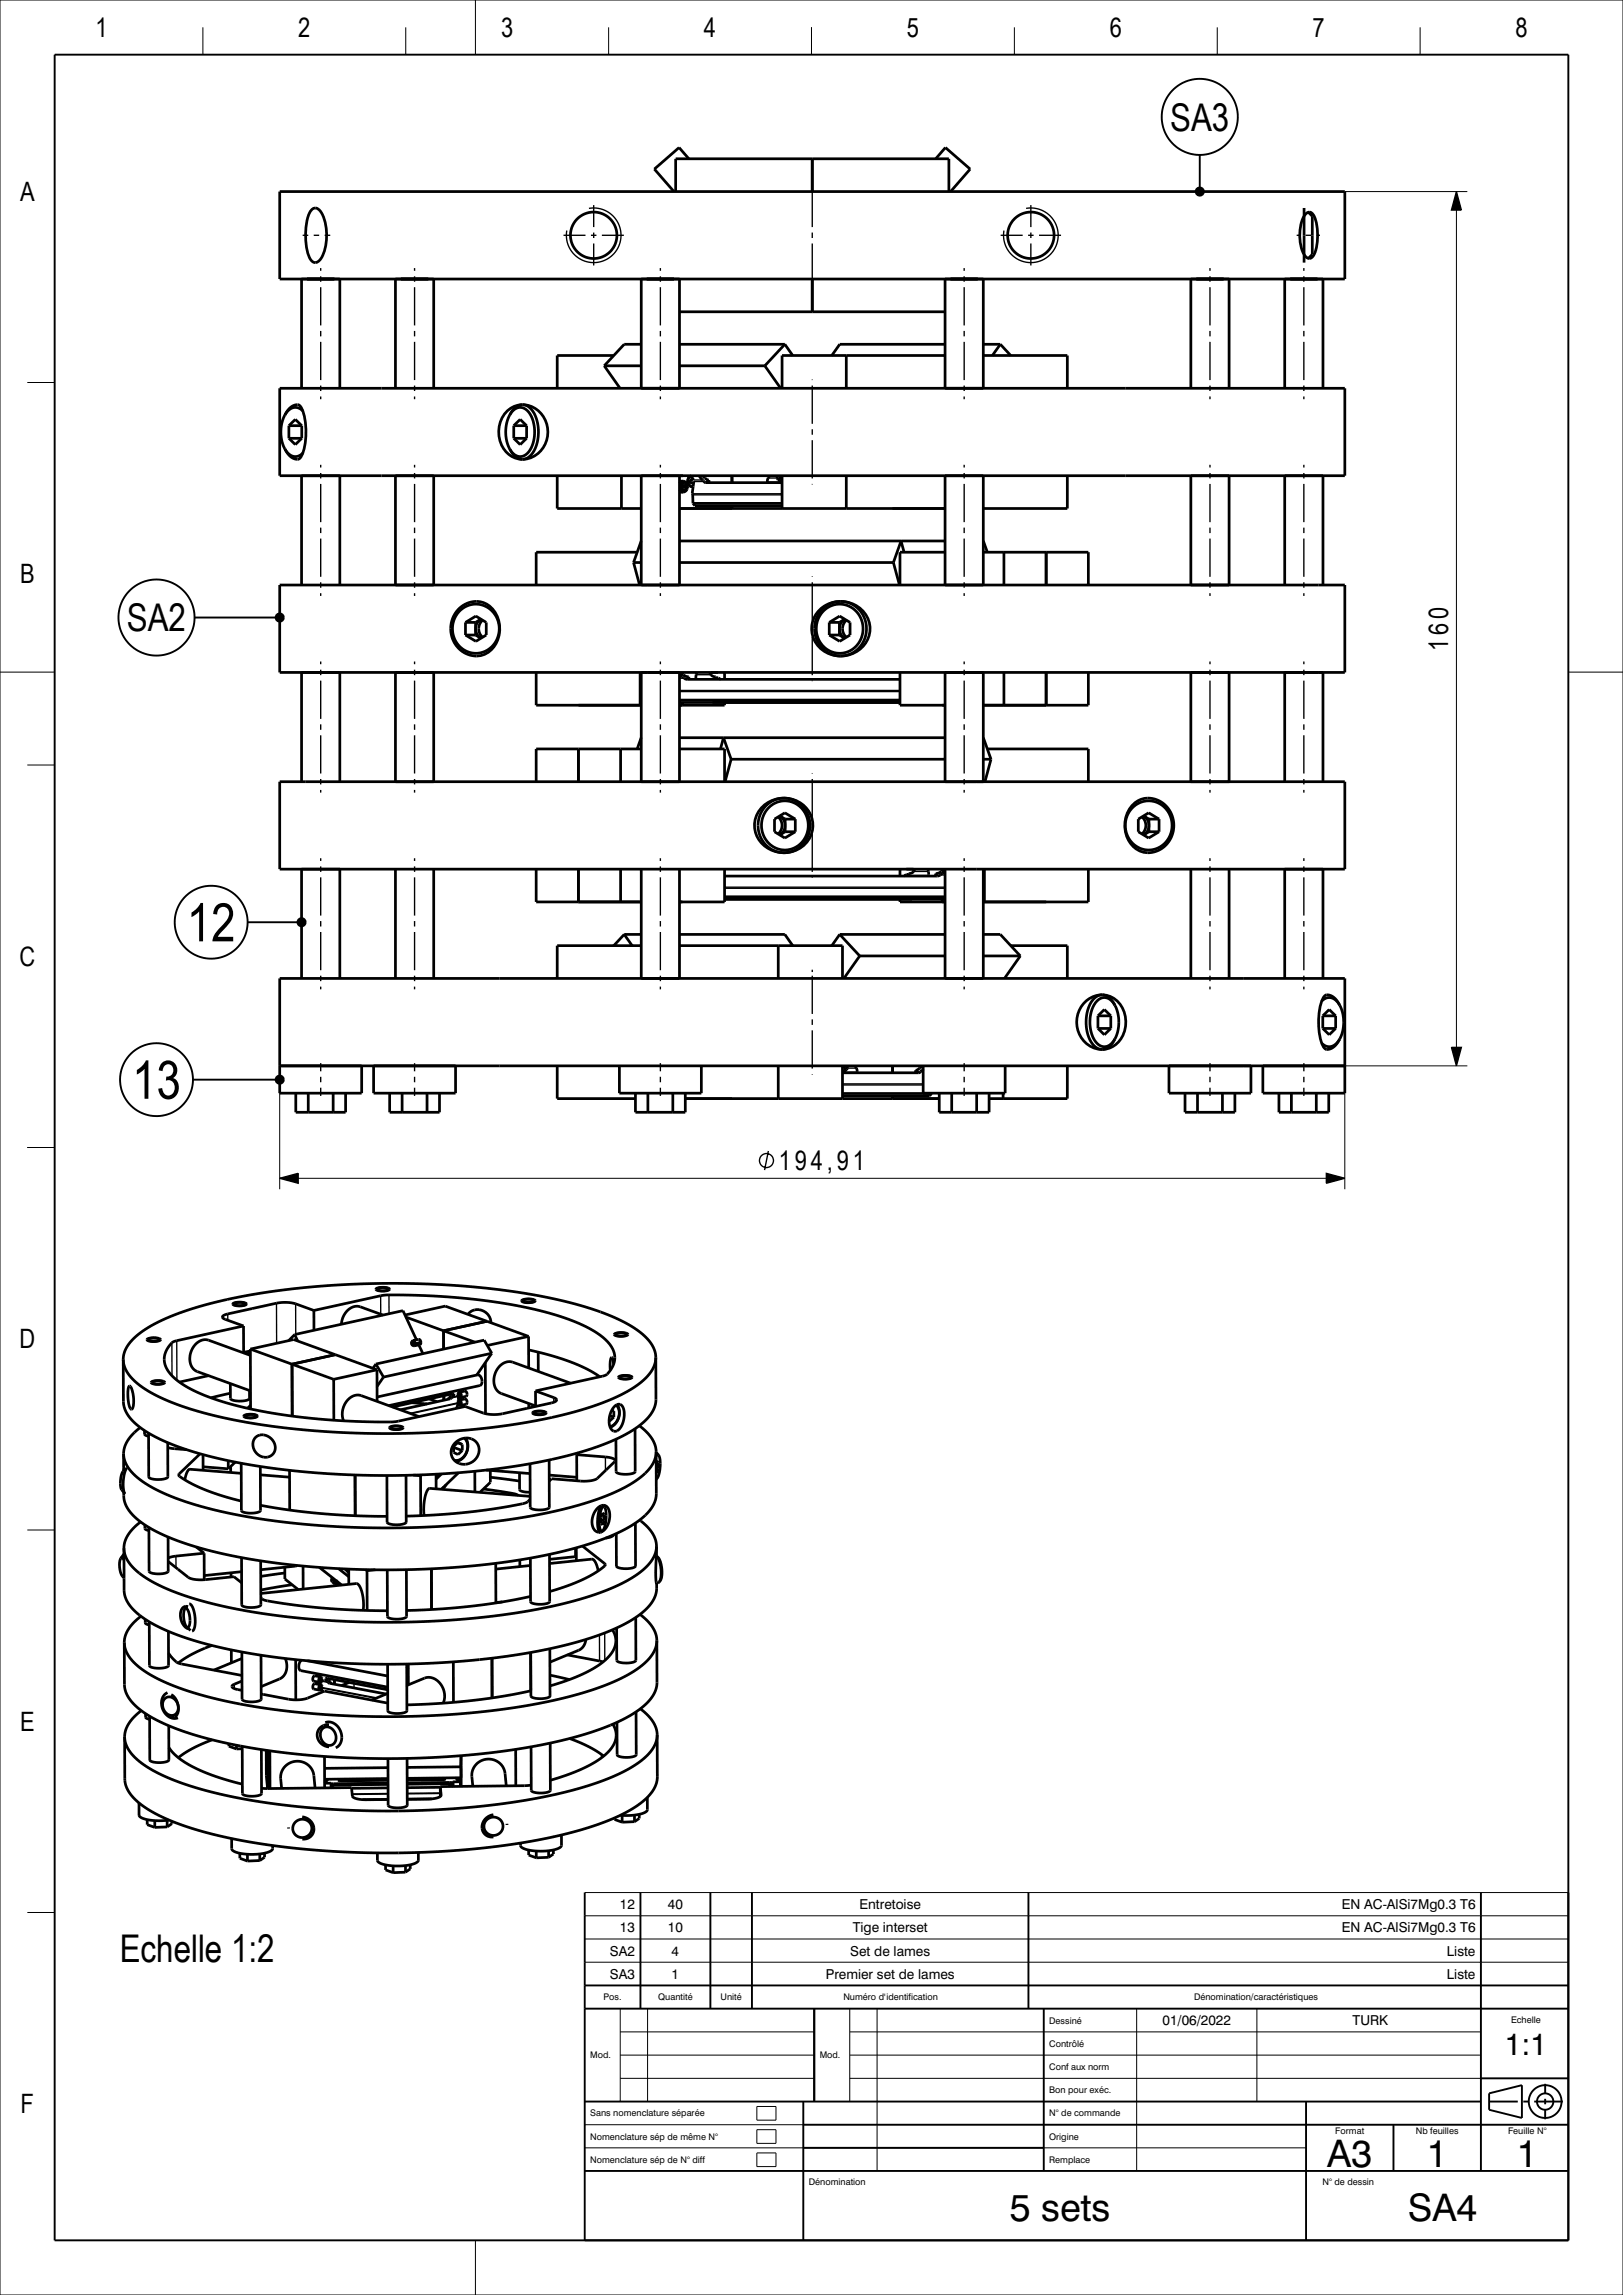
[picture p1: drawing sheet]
<svg xmlns="http://www.w3.org/2000/svg" width="297mm" height="420mm" viewBox="0 0 297 420" stroke-linecap="round" stroke-linejoin="round" font-family="sans-serif">
<defs><g id="words">
<g font-size="9.8">
<text x="34.2" y="172.3">12</text>
<text x="24.2" y="201.1">13</text>
</g>
<g font-size="7">
<text x="214.1" y="23.9">SA3</text>
<text x="23.2" y="115.5">SA2</text>
<text x="21.9" y="359">Echelle 1:2</text>
<text x="242.9" y="396.5">A3</text>
<text x="261.1" y="396.5">1</text>
<text x="277.6" y="396.5">1</text>
<text x="184.8" y="406.5">5 sets</text>
<text x="257.6" y="406.5">SA4</text>
</g>
<text font-size="5.6" x="275.4" y="376">1:1</text>
<g font-size="4.9">
<text x="17.4" y="6.7">1</text>
<text x="54.6" y="6.7">2</text>
<text x="91.7" y="6.7">3</text>
<text x="128.8" y="6.7">4</text>
<text x="165.9" y="6.7">5</text>
<text x="203.1" y="6.7">6</text>
<text x="240.2" y="6.7">7</text>
<text x="277.3" y="6.7">8</text>
<text x="3.7" y="36.7">A</text>
<text x="3.7" y="106.7">B</text>
<text x="265" y="119.1" transform="rotate(-90 265 119.1)">160</text>
<text x="3.6" y="176.7">C</text>
<text x="142.5" y="214.1">194,91</text>
<text x="3.6" y="246.7">D</text>
<text x="3.7" y="316.7">E</text>
<text x="3.8" y="386.7">F</text>
</g>
<g font-size="2.5">
<text x="113.4" y="353.6">13</text>
<text x="113.4" y="349.4">12</text>
<text x="122.2" y="353.6">10</text>
<text x="122.2" y="349.4">40</text>
<text x="156" y="353.6">Tige interset</text>
<text x="157.3" y="349.4">Entretoise</text>
<text x="245.5" y="353.6">EN AC-AlSi7Mg0.3 T6</text>
<text x="245.5" y="349.4">EN AC-AlSi7Mg0.3 T6</text>
<text x="111.6" y="357.9">SA2</text>
<text x="122.9" y="357.9">4</text>
<text x="155.6" y="357.9">Set de lames</text>
<text x="264.8" y="357.9">Liste</text>
<text x="111.6" y="362.1">SA3</text>
<text x="122.9" y="362.1">1</text>
<text x="151.1" y="362.1">Premier set de lames</text>
<text x="264.8" y="362.1">Liste</text>
<text x="212.7" y="370.6">01/06/2022</text>
<text x="247.5" y="370.6">TURK</text>
</g>
<g font-size="1.7">
<text x="110.4" y="366.1">Pos.</text>
<text x="120.4" y="366.1">Quantité</text>
<text x="131.9" y="366.1">Unité</text>
<text x="154.3" y="366.1">Numéro d'identification</text>
<text x="192" y="370.3">Dessiné</text>
<text x="218.5" y="366.1">Dénomination/caractéristiques</text>
<text x="276.5" y="370.2">Echelle</text>
<text x="108" y="376.7">Mod.</text>
<text x="150" y="376.7">Mod.</text>
<text x="192" y="374.6">Contrôlé</text>
<text x="192" y="383.1">Bon pour exéc.</text>
<text x="192" y="378.8">Conf aux norm</text>
<text x="108" y="387.3">Sans nomenclature séparée</text>
<text x="192" y="387.3">N° de commande</text>
<text x="108" y="391.6">Nomenclature sép de même N°</text>
<text x="108" y="395.8">Nomenclature sép de N° diff</text>
<text x="192" y="395.8">Remplace</text>
<text x="192" y="391.6">Origine</text>
<text x="244.3" y="390.6">Format</text>
<text x="259.1" y="390.6">Nb feuilles</text>
<text x="276" y="390.6">Feuille N°</text>
<text x="148" y="399.9">Dénomination</text>
<text x="242" y="399.9">N° de dessin</text>
</g>
</g></defs>
<g fill="none" stroke="#000" stroke-width=".18">
<path d="M0 0h297v420h-297zM37.1 5v5M74.2 5v5M87 0v10M111.4 5v5M148.5 5v5M185.6 5v5M222.8 5v5M259.9 5v5M246.1 35.1h22.4M266.5 38.4v153.3M5 70h5"/>
<path d="M0 123h10M287 123h10M5 140h5M51.2 195.1v22.5M268.5 195.1h-22.4v22.5M5 210h5M54.6 215.6h188.1M5 280h5M5 350h5M107 359.1h180M107 354.9h180M107 350.6h180"/>
<path d="M107 346.4h180M113.5 367.6v17M113.5 376.1h35.5M113.5 371.9h35.5M118.5 367.6v17M155.5 367.6v17M155.5 376.1h115.5M155.5 371.9h115.5M160.5 367.6v29.7M208 367.6v29.7M230 367.6v17M107 393.1h132"/>
<path d="M107 388.8h40M113.5 380.4h35.5M138.5 385.5h3.5v2.5h-3.5zM138.5 389.8h3.5v2.5h-3.5zM138.5 394h3.5v2.5h-3.5zM155.5 380.4h115.5M87 410v10"/>
</g>
<g fill="none" stroke="#000" stroke-width=".5">
<path d="M51.2 35.1h194.9v16h-194.9zM57.1 38.3a1.07 1.07 0 0 1 1.7 .6 9.3 9.3 0 0 1-.2 8.6 1.08 1.08 0 0 1-1.1 .5 1.08 1.08 0 0 1-.9-.9 11.3 11.3 0 0 1 .2-8.4zM123.6 35.1v-6h50v6M126.1 29.1l-1.8-2.1-4.6 3.9 3.6 4.2M148.6 29.1v6M171.2 29.1l1.8-2.1 4.5 3.9-3.5 4.2M238.6 38.1v10M239 39.1a.89 .89 0 0 1 .9-.2 .89 .89 0 0 1 .6 .7 9.4 9.4 0 0 1-.1 7.2 .85 .85 0 0 1-.8 .5 .85 .85 0 0 1-.8-.5 7.5 7.5 0 0 1 .2-7.7zM239.4 38.8l.7 .8v7l-.7 .7M55.2 51.1v20M62.2 51.1v20M72.4 51.1v20"/>
<path d="M79.4 51.1v20M117.3 51.1v20M124.3 57.1h48.6M124.3 51.1v20M148.6 51.1v6M172.9 51.1v20M179.9 51.1v20M217.9 51.1v20M224.9 51.1v20M235.1 51.1v20M242.1 51.1v20M51.2 71.1h194.9v16h-194.9z"/>
<path d="M52.1 76a2.61 2.61 0 0 1 2.5-1.9l.2 .1a3.2 3.2 0 0 1 .9 2 11 11 0 0 1-.8 7.6 1.4 1.4 0 0 1-1.9-.4l-.9-1.2M52.1 76a7 7 0 0 0 0 6.2M52.9 77.9l1.1-1.1 1.2 1.1M52.9 77.9v2.3M52.9 77.9h2.3M55.2 77.9v2.3M55.4 75.2a1.91 1.91 0 0 0-3.2 .7l-.1 .1M93.3 76a7 7 0 0 0 0 6.2M93.3 76a2.01 2.01 0 0 1 1.8-1.4 2.01 2.01 0 0 1 2 1.3 6.5 6.5 0 0 1-.7 7.2 1.93 1.93 0 0 1-3.1-.9M94 77.9h2.4M94 77.9l1.2-1.1 1.2 1.1M94 77.9v2.3"/>
<path d="M95.5 74.1a4.8 4.8 0 0 0-4.2 5.7 4.6 4.6 0 0 0 4.2 4.3M95.6 74.1a3.5 3.5 0 0 1 2.7 3.1 6.7 6.7 0 0 1-1.6 6.5l-.5 .3-.6 .1M95.6 74.1a2.84 2.84 0 0 0-2.3 1.9M95.6 74.1h.1M95.6 74.1a5 5 0 0 1 4.7 5 5 5 0 0 1-4.7 5M96.4 77.9v2.3M110.6 66.9l2.9 4.2M110.6 66.9h6.7M112.3 65.1h-10.3v6M117.3 63h-3.1l-3.6 3.9M124.3 63h19.3M124.3 66.9h15.7"/>
<path d="M140 66.9l2.9 4.2M143.6 63l-3.6 3.9M143.6 63l1.5 2.1M154.9 65.1v6M172.9 65.1h-29.8v6M172.9 63h-19.2l-1.5 2.1M179.9 65.1h15.4v6M179.9 63h3.2M183.1 63l1.9 2.1M183.1 63l-1.5 2.1M52.1 82.2a1.94 1.94 0 0 0 3.3 .7M52.9 80.2l1.1 1.2 1.2-1.2"/>
<path d="M52.9 80.2h2.3M55.2 87.1v20M62.2 87.1v20M72.4 87.1v20M79.4 87.1v20M93.3 82.2a2.78 2.78 0 0 0 2.3 1.9M94 80.2h2.4M94 80.2l1.2 1.2 1.2-1.2M95.6 84.1h.1M102 87.1v6h15.3M113.7 87.1v6M117.3 99l-1.4 3.9"/>
<path d="M117.3 87.1v20M124.3 89.7l.4 .3 .3 .1M124.3 93.1h48.6M124.3 88.1h.7M124.3 90.1h.7M124.3 99h48.6M124.3 87.1v20M124.7 89.1h1.1l-.1 .4M124.7 89.1a.5 .5 0 0 0 .5 .6 .5 .5 0 0 0 .5-.6M124.8 88.8l.1 .3 .1-.3 .2 .3 .1-.3 .2 .3 .1-.3M124.8 89.1l-.1 .1M124.8 89.1h.1"/>
<path d="M124.8 89.1l.1 .2M124.9 89.3h.1M125 88.1h.3l.4 .5M125 88.1l-.4 .1-.3 .3M125.1 89.1l-.2 .2M125.1 89.1l.1 .2M125.1 89.1h.1M125.2 89.3h.1M125.4 89.1l-.2 .2M125.4 89.1h.1M125.4 89.1l.1 .2M125.5 89.3h.1"/>
<path d="M125.6 88.8a.48 .48 0 0 0-.5-.3 .48 .48 0 0 0-.4 .6M125.6 88.8h.2M125.7 89.1l-.2 .2M125.7 89.1h.1M125.7 88.6a.7 .7 0 0 0-1-.1 .7 .7 0 0 0 0 1 .58 .58 0 0 0 .5 .4 .58 .58 0 0 0 .5-.4M125.7 89.5l-.3 .4-.4 .2M125.7 88.6l.1 .2M125.8 88.8v.3M126.1 87.3l.4-.2 .4 .7-.2-.1-.2 .1-.1 .3-.5 .2v-.6zM126.3 88.2h.1M126.4 88.2l-.5 .1 .1 .2 .2 .4 .5 .2M126.4 88.2l.3 .2 .3-.3a12.7 12.7 0 0 0-.2 4"/>
<path d="M126.5 87.1h.1M126.5 87.1a1.04 1.04 0 0 0-.6 1 1.04 1.04 0 0 0 .8 1M126.8 92.1h16.3M126.8 92.1l.4 .5h15.9M126.8 89l-.1 .1M127.9 87.1l1.2 1.2h14M128.6 87.1l.6 .6 .5 .2M129.7 87.9v.4M129.7 87.9l-.5 .4M133.9 87.1v1.2M133.9 92.6v.5M140.8 87.1l-.3 .6-.1 .6v-.1"/>
<path d="M142.3 87.1v.6l.3 .2M142.6 87.9h.1M142.7 87.9v.4M142.7 87.9l.4 .3M142.9 87.1l-.3 .8M143.1 87.1v6M154.9 87.1v6M172.9 87.1v20M179.9 99h.1M179.9 87.1v20M179.9 99l.8 2.1M195.3 87.1v6h-15.4"/>
<path d="M217.9 87.1v20M224.9 87.1v20M235.1 87.1v20M242.1 87.1v20M51.2 107.1h194.9v16h-194.9zM84.1 111.8a4.3 4.3 0 0 1 5.6-.3 4.3 4.3 0 0 1 1.2 5.5 4.3 4.3 0 0 1-5.3 2.3 4.3 4.3 0 0 1-2.7-5.1l.4-1.2zM85.2 113.9l1.9-1.1 1.9 1.1v2.3l-1.9 1.2-1.9-1.2M85.2 113.9v2.3M85.2 116.2h1.8M85.2 113.9h1.8M87 113.9l1-.6a2.05 2.05 0 0 0 0 3.5M87 116.2l1 .6"/>
<path d="M87 113.9v2.3M87.2 110.1a5 5 0 0 0-4.7 5 5 5 0 0 0 4.7 5M87.2 110.1h.1M87.2 110.1a4.7 4.7 0 0 1 4.3 5.3 4.7 4.7 0 0 1-4.3 4.7M88 116.8h.1M88.3 113.5a2.07 2.07 0 0 0 0 3.1M115.9 102.9l1.1 4.2M115.9 102.9h1.4M116.6 101.1h-18.5v6M124.3 102.9h39.2M150.7 111.8a4.3 4.3 0 0 1 5.6-.3 4.3 4.3 0 0 1 1.2 5.5 4.3 4.3 0 0 1-5.3 2.3 4.3 4.3 0 0 1-2.7-5.1l.5-1.4zM151.8 116.2h1.8"/>
<path d="M151.8 113.9h1.8M151.8 113.9l1.9-1.1 1.9 1.1v2.3l-1.9 1.2-1.9-1.2M151.8 113.9v2.3M153.6 113.9l1-.6a2.06 2.06 0 0 0 0 3.5M153.6 116.2l1 .6M153.6 113.9v2.3M153.8 110.1a5 5 0 0 1 4.8 5 5 5 0 0 1-4.8 5M153.8 110.1a5 5 0 0 0-4.7 5 5 5 0 0 0 4.7 5M153.8 110.1h.1M153.8 110.1a5 5 0 0 0-5.3 5 5 5 0 0 0 5.3 5M153.8 110.1a5 5 0 0 1 4.8 2.7 5 5 0 0 1-.6 5.5 5.6 5.6 0 0 1-4.2 1.8M154.6 116.8h.1"/>
<path d="M154.9 113.5a2.07 2.07 0 0 0 0 3.1M163.5 102.9l1.1 4.2M165.4 101.1l-.5-2.1-1.4 3.9M172.9 101.1h-8.2v6M179.9 101.1h19.3v6M183.7 101.1v6M191.4 101.1v6M55.2 123.1v20M62.2 123.1v20M72.4 123.1v20M79.4 123.1v20M87.2 120.1h.1"/>
<path d="M98.1 123.1v6h19.2M105.8 137.1v6M113.6 137.1v6M117.1 123.1v6M117.3 137.1h-19.2v6M117.3 135l-.7 2.1M117.3 123.1v20M124.3 137.1h8.3v6M124.3 135h48.6M124.3 128.6h40.4M124.3 128.1h40.4M124.3 123.1v20"/>
<path d="M124.4 123.1a1.83 1.83 0 0 0 1.4 1.2h38.9M124.7 123.1l.5 .5 .8 .3M124.9 123.1v.2M124.9 128.6v.5M126 123.9v.4M126 123.9l-.2 .4M127.5 123.1l-.2 1.2v-.1M129.9 123.1l.2 .4M130.1 123.5l.4 .3 .5 .1M130.1 123.1v.4M131 123.9v.4M131 123.9l.2 .4"/>
<path d="M131.1 124.1h.3M131.4 124.1l-.2 .2M131.4 124.1l.4 .2M131.8 124.3h-.2M131.8 124.3h.1M131.8 137.1l.6-2.1 1.4 3.9M132.6 123.1v1.2M132.6 128.6v.5h-8.3M133.8 138.9l-1.1 4.2M133.8 138.9h39.1M153.8 120.1h.1M164.7 123.1v6h8.2"/>
<path d="M172.9 123.1v20M179.9 135h.1M179.9 138.9h1.4M179.9 123.1v20M179.9 135l1.4 3.9M180.7 137.1h18.5v6M181.3 138.9l-1.1 4.2M183.7 123.1v6M191.4 123.1v6M199.2 123.1v6h-19.3M217.9 123.1v20M224.9 123.1v20"/>
<path d="M235.1 123.1v20M242.1 123.1v20M51.2 143.1h194.9v16h-194.9zM55.2 159.1v20M62.2 159.1v20M72.4 159.1v20M79.4 159.1v20M98.1 159.1v6h19.2M105.8 159.1v6M113.6 159.1v6M117.3 159.1v20M124.3 159.1v20"/>
<path d="M132.6 159.1v6h-8.3M140.7 147.8a4.3 4.3 0 0 1 5.6-.3 4.3 4.3 0 0 1 1.2 5.5 4.3 4.3 0 0 1-5.4 2.3 4.3 4.3 0 0 1-2.7-5.1l.4-1.2zM142.4 149.5a2.07 2.07 0 0 1 0 3.1M142.7 149.3h.1M142.7 149.3a2.05 2.05 0 0 1 0 3.5l1-.6M142.7 149.3l1 .6M143.5 146.1a5 5 0 0 1 5.3 5 5 5 0 0 1-5.3 5M143.5 146.1a5 5 0 0 0-4.8 2.7 5 5 0 0 0 .6 5.5 5.6 5.6 0 0 0 4.2 1.8M143.5 156.1h.1M143.5 146.1h.1M143.5 146.1a5 5 0 0 1 4.7 5 5 5 0 0 1-4.7 5M143.5 146.1a5 5 0 0 0-4.8 5 5 5 0 0 0 4.8 5"/>
<path d="M143.7 149.9h1.8M143.7 149.9v2.3M143.7 152.2h1.8M145.5 149.9l-1.9-1.1-1.9 1.1v2.3l1.9 1.2 1.9-1.2M145.5 149.9v2.3M164.7 159.1v1.2M166.3 159.9v.4M166.3 159.9l-.2 .4M167.2 159.1v.4M167.2 159.5l-.3 .3-.6 .1M167.4 159.1l-.2 .4M169.8 159.1l.1 1.2"/>
<path d="M171.2 159.9v.4M171.2 159.9l.2 .4M172.4 159.1v.2M172.6 159.1l-.7 .6-.7 .2M172.9 159.1a1.85 1.85 0 0 1-1.4 1.2h-38.9M172.9 159.1v20M179.9 159.1v20M180.1 159.1v6M199.2 159.1v6h-19.3M207.2 147.8a4.3 4.3 0 0 1 5.6-.4 4.3 4.3 0 0 1 1.4 5.4 4.3 4.3 0 0 1-5.2 2.6 4.3 4.3 0 0 1-3-5l.4-1.4zM209 149.5a2.07 2.07 0 0 1 0 3.1M209.3 149.3h.1"/>
<path d="M209.3 149.3a2.05 2.05 0 0 1 0 3.5l1-.6M209.3 149.3l1 .6M210 146.1a4.7 4.7 0 0 0-4.2 5.3 4.7 4.7 0 0 0 4.2 4.7M210 156.1h.1M210 146.1h.1M210 146.1a5 5 0 0 1 4.8 5 5 5 0 0 1-4.8 5M210.3 149.9h1.8M210.3 152.2h1.8M210.3 149.9v2.3M212.1 149.9l-1.9-1.1-1.9 1.1v2.3l1.9 1.2 1.9-1.2M212.1 149.9v2.3M217.9 159.1v20"/>
<path d="M224.9 159.1v20M235.1 159.1v20M242.1 159.1v20M114.2 171l-1.9 2.1M114.2 171h3.1M114.2 171l1.5 2.1M117.3 173.1h-15.3v6M124.3 173.1h29.9v6M124.3 171h19.3l1.5 2.1M132.6 164.6h40.3M132.6 164.1h40.3M142.4 173.1v6"/>
<path d="M153.7 171h19.2M153.7 171l3.6 3.9M153.7 171l-1.5 2.1M157.3 174.9l-2.9 4.2M157.3 174.9h15.6M164.7 164.6v.5h8.2M165.5 160.3h.1M165.5 160.3h-.1M165.9 160.1l.2 .2M165.9 160.1l-.4 .2M165.9 160.1h.3M169.9 160.2v.1"/>
<path d="M172.4 164.6v.5M179.9 171h3.2l3.6 3.9M179.9 174.9h6.8M185 173.1h10.3v6M186.7 174.9l-2.9 4.2M51.2 195.1h194.9M66.2 195.1v5h-15v-21h194.9v21h-15v-5M68.4 195.1v5h15v-5M102 195.1v6h14.3M113.3 195.1v5h15v-5M142.4 195.1v6M154.2 195.1v6"/>
<path d="M154.4 195.1l.2 .7M154.6 195.9v.4M154.6 195.9l-.4 .3M154.6 195.9h.1M154.6 195.8v.1M155 195.1v.5l-.4 .3M156.5 195.1l.3 .5v.7l.1-.1M163.3 195.1v1.2M167.6 195.9v.4M167.6 195.9l.5 .4M168.7 195.1l-.7 .6-.4 .2M168.9 195.6l-.8 .7h-13.9"/>
<path d="M168.9 195.1v5h15v-5M195.3 195.1v6h-14.3M200.9 188.2l1.2 1.2 1.2-1.2M200.9 185.9l1.2-1.2 1.2 1.2M200.9 185.9v2.3M200.9 185.9h2.4M200.9 188.2h2.4M201.7 182.1a5 5 0 0 0-4.7 5 5 5 0 0 0 4.7 5M201.7 182.1a3.3 3.3 0 0 0-2.7 2.9 6.9 6.9 0 0 0 1.4 6.6l.6 .3 .7 .2M201.7 182.1a2.78 2.78 0 0 1 2.3 1.9M201.8 182.1a4.8 4.8 0 0 1 4.2 5.7 4.6 4.6 0 0 1-4.2 4.3M203.3 185.9v2.3"/>
<path d="M204 184a2.01 2.01 0 0 0-1.9-1.4 2.01 2.01 0 0 0-1.9 1.3 6.4 6.4 0 0 0 .7 7.2 1.94 1.94 0 0 0 3.1-.9M204 184a7 7 0 0 1 0 6.2M204 190.2a2.83 2.83 0 0 1-2.3 1.9M213.9 195.1v5h15v-5M241.9 183.2a1.89 1.89 0 0 1 3.2 .6l.1 .2M242.1 185.9h2.3M242.1 188.2h2.3M242.1 188.2l1.1 1.2 1.2-1.2M242.1 185.9l1.1-1.2 1.2 1.2M242.1 185.9v2.3M244.4 185.9v2.3M245.2 184a2.57 2.57 0 0 0-2.6-1.9l-.1 .1a3.2 3.2 0 0 0-.9 2 11 11 0 0 0 .7 7.6 1.43 1.43 0 0 0 1.9-.4l1-1.2"/>
<path d="M245.2 184a7 7 0 0 1 0 6.2M245.2 190.2a1.95 1.95 0 0 1-3.3 .7M54.1 200.1v3.5h9.1v-3.5M56.4 200.1v3.5M61 200.1v3.5M71.3 200.1v3.5h9.1v-3.5M73.6 200.1v3.5M78.1 200.1v3.5M116.3 200.1v3.5h9.1v-3.5M118.6 200.1v3.5M123.1 200.1v3.5M125.4 201.1h46.5"/>
<path d="M154.2 200.1h16.3M163.3 200.6v.5M170.5 200.1l-.4 .5h-15.9M170.5 200.1h.1M171.9 200.1v3.5h9.1v-3.5M174.2 200.1v3.5M178.7 200.1v3.5M183.6 200.1v1M216.9 200.1v3.5h9.1v-3.5M219.1 200.1v3.5M223.7 200.1v3.5M234 200.1v3.5h9.2v-3.5"/>
<path d="M236.3 200.1v3.5M240.9 200.1v3.5M42.7 238.6l.4-.2 .9-.1a.93 .93 0 0 1 1.1 .4 2.55 2.55 0 0 1-2.5 0zM42.8 238.6l.5-.2a1.41 1.41 0 0 1 1.6 .3l-.5 .2a1.61 1.61 0 0 1-1.6-.3zM57.4 239.8l12.4-2.7 1.1-.1 6.6 .1 6.3 .4 5.6 .6 6.2 1 4.7 1.2 3.8 1.2 3.2 1.3 2.5 1.5 1.7 1.6 .9 1.6 .1 .8-.1 .9-.3 .8-.4 .8a2.25 2.25 0 0 1-1.5 1.1l-12.2 2.7M57.4 239.8l-3.3-1.2a7.5 7.5 0 0 0-3.5-.1l-9.4 2.1a.42 .42 0 0 0-.5 .5 .42 .42 0 0 0 .5 .4l3.4 1.2M57.4 239.8l.1 3.7M68.8 235.8l.7-.2h.7a.94 .94 0 0 1 1.1 .4 2.55 2.55 0 0 1-2.5-.1zM69 235.8l.5-.1a1.52 1.52 0 0 1 1.6 .3 2.01 2.01 0 0 1-2.1-.1zM95.5 238l.4-.2 .9-.1a.92 .92 0 0 1 1.1 .4 2.54 2.54 0 0 1-2.4 0zM95.7 238l.7-.2a1.52 1.52 0 0 1 1.4 .3 1.95 1.95 0 0 1-2.1-.1zM23.6 253.7h.2a5.1 5.1 0 0 1 .3 4.2h-.1a3.5 3.5 0 0 1-.6-2.7l.1-1.1z"/>
<path d="M26.9 245.1l.5-.2 .9-.1a.93 .93 0 0 1 1.1 .4l-.3 .2-.9 .1a1.29 1.29 0 0 1-1.3-.4zM27.1 245.1l.7-.2a1.51 1.51 0 0 1 1.4 .3 2 2 0 0 1-2.1 0zM27.7 252.9l.4-.2h1a.93 .93 0 0 1 1 .4 2.52 2.52 0 0 1-2.4-.1zM27.9 253a1.98 1.98 0 0 1 2.1 0 2.07 2.07 0 0 1-2.1 0zM38.2 251.8l-5.4 1.1M42.2 253.2v2.7a2.96 2.96 0 0 0 2.7 .4l.7-.3 .1-1.5M42.2 255l-3.6 .8M44.6 242.7l-12.3 2.7a3.2 3.2 0 0 0-1.9 1.9l-.3 .7v.8l.3 1.5 1.1 1.5 2 1.6 2.6 1.4 3.1 1.2 3.8 1.2 4.4 1 5.3 .9 4.9 .5 5.5 .4 6 .2 3.7-.1 12.3-2.7 3.4 1.2a7.5 7.5 0 0 0 3.5 .1l9.5-2.2a.38 .38 0 0 0 .4-.4 .38 .38 0 0 0-.5-.3l-3.4-1.2M44.6 242.7v4.9M44.7 259.1l.4-.2 .9-.1a.94 .94 0 0 1 1.1 .4l-.3 .2-.9 .1a1.29 1.29 0 0 1-1.3-.4zM44.8 259.1l.7-.2h.7a.42 .42 0 0 1 .7 .3l-.7 .2a1.51 1.51 0 0 1-1.4-.2zM45.6 247.3v.7"/>
<path d="M45.8 247.2l-1.2 .3M45.8 246.9l7.9-1.8 15.3 5.6M45.8 246.9l15.3 5.5M45.8 246.9l.1 10.9M45.8 248l-7.6-2.7a2.98 2.98 0 0 0-3.4 3 2.46 2.46 0 0 0 1.3 2.7l9.7 3.5M45.9 257.2l-.6 .5M53.9 244.2l19.8-4.3 2.5 5.3M53.9 244.2l-1.1 1.1M53.9 244.2l.6 1.2M61.1 252.4v7.5M61.4 247.9l-8 1.8 .1 9.5M68.8 249.6l1.4 2.4"/>
<path d="M68.8 249.6l-.6 .8M69 250.7l-7.9 1.7M69 250.7v5.8M69 255.7l18.4-4.1a1.14 1.14 0 0 1 .4 2l-16.7 3.6M70.1 240.7l-4.2-1.5a2.99 2.99 0 0 0-3.4 3v.1M70.2 252l-1.2 1.7M74.1 240.7l7.4-1.7 15.2 5.6M74.3 241l12.6 4.6M75.4 245.5l-.1 .4 .2 .3M75.4 245.5h.1l.3 .3M75.4 256.7l2.3 .2M75.5 246.2l.3 .1"/>
<path d="M75.6 245.3l1-.2a.52 .52 0 0 1 .4 .6M75.6 245.3a.5 .5 0 0 1 .4 .6M75.6 245.3l-.2 .2M75.7 245.9h.1M75.7 245.8l-.1-.2-.2 .1 .1 .4 .2-.2M75.7 245.8l.1 .1M75.8 245.8h.1M75.8 245.9l-.1 .3h-.2M75.8 245.8l.1 .1M75.8 245.9h.1M75.8 245.9l.1 .1M75.9 245.9l-.1 .1"/>
<path d="M75.9 246h.1M75.9 245.9h.1M76 246l-.2 .3M76 246h-.1M76 245.9h.1M76 245.9h-.1M76 245.8v.1M76 245.9v.1M76 245.8h.1M76 245.8l.1 .1M76.1 245.9v.1M76.1 245.9h-.1"/>
<path d="M76.1 246h.1M76.1 245.9h.1M76.2 245.9h.1M76.2 245.8h.1M76.2 245.8l.1 .1M76.2 245.8l-.1 .1M76.2 245.9l-.1 .1M76.3 245.8l-.1 .1M76.3 245.8v.1M76.4 245.8h.1M76.4 245.7l-.1 .2M76.4 245.7h.1"/>
<path d="M76.4 245.7l.1 .1M76.4 245.8l-.1 .2-.1-.1M76.5 245.8h-.1M76.5 245.8h.1M76.6 245.8h.1M76.6 245.7h.1M76.6 245.7l.1 .1M76.6 245.7l-.1 .1M76.6 245.8l-.1 .1v-.1M76.6 246.1l.8 1.6M76.6 245.8l.1 .1M76.7 245.7l-.1 .1"/>
<path d="M76.7 259.3l-10.6-3.9a2.99 2.99 0 0 0-3.4 3l-.1 .7 .3 .9M76.7 245.9h.1M76.7 245.8h.1M76.8 245.7h.1M76.8 245.6l-.1 .2M76.8 245.6l.1 .1M76.8 245.6h.1M76.8 245.7v.1M76.8 245.7l.1 .1M76.9 245.7l-.2 .2M76.9 245.8h.1M76.9 245.7h.1"/>
<path d="M77 245.7h.1M77 245.6h.1M77 245.6l-.1 .1M77 245.7l-.2 .4-1 .2M77 245.7l-.1 .1M77.7 256.9l-.2 .2M77.7 256.9h.5M78.6 256l1.4 .5M81.2 255.4v.9M82.1 255.7l.2 .3M82.1 255.7l.1 .3M82.3 256l.6-.5 .1-.4h-.2l-11 2.4"/>
<path d="M82.3 256l-9 2M82.9 255.1l-.3 .4-.5 .2M83.7 255.2l.3 .5M83.7 255.2l.1 .1M83.7 255.2h.1M83.7 256.7l.3 .4M83.7 256.7h.1M83.8 255.1h.1M83.8 256.6h.1M83.8 255.1v.1M83.8 255.2h.1M83.8 256.6l.1 .1"/>
<path d="M83.8 255l.1-.1a.45 .45 0 0 1 .2 .8h-.1M83.8 255v.1M83.8 255.3h.1M83.8 256.4h.1a.45 .45 0 0 1 .2 .7h-.1M83.8 255.1l.2-.1 .1 .2v.4l-.3-.3M83.8 257l-.3 .7M83.8 256.4v.2M83.8 256.7h.1M83.8 255.3l.1 .1M83.8 256.6l.1-.1 .2 .1v.5l-.3-.4M83.8 256.7l.1 .1M83.8 255.1l.1 .1"/>
<path d="M83.8 255.2v.1M83.9 256.6v.1M83.9 256.7h-.1M83.9 256l.2 .1M83.9 256v.3M83.9 255.4h.1M83.9 256.8h.1M83.9 255.2h.1M84 256.6v.1M84 256.6h.1M84 255.7l.2 .1M84 255.1l.1 .1"/>
<path d="M84 257.1l.2 .1M84 255.1l-.1 .1M84 256.6l-.1 .1M84 255.2l-.1 .2M84 255.2h.1M84 254.8l1.1-.2a.57 .57 0 0 1 .2 .9l-1.1 .3M84 256.7l-.1 .1M84 254.8h.1a.6 .6 0 0 1 .1 1M84 256.7h.1M84 254.8l-.2 .2M84 255.2l.1 .1M84 256.2l1.1-.2a.57 .57 0 0 1 .2 1l-1.1 .2"/>
<path d="M84 256.2h.1a.6 .6 0 0 1 .1 1M84 256.2l-.2 .2M84 256.7l.1 .1M84 255.1h.1M84 256.5v.1M84 255.7l-.1-.1v.4M84.1 255.2h.1M84.1 254.4v.4M84.1 256.6h.1M84.1 255.3h.1M84.1 256.7v.1M84.2 255.3h-.1"/>
<path d="M84.2 256.7h-.1M84.2 255.8l-.1 .3M84.3 255.8h.1M84.3 255.8l-.2 .3M85.6 240.5a2.36 2.36 0 0 1 2.7-.7 2.36 2.36 0 0 1 1.5 2.3M88.8 249.4v9.3M89.1 241.8l-7.9 1.7v3.4M90 247.7l-2.8 3.9M90 247.7l-19.8 4.3M90 247.7l-1.4-2.4-19.8 4.3M96.7 244.6v5.8M96.7 244.6l-7.5 1.6"/>
<path d="M96.7 247l4.1 1 3.5 1.2 3 1.3 2.5 1.5M96.8 256.9v.8M97.5 258.5l.6-.2 .8-.1a.93 .93 0 0 1 1 .4 2.55 2.55 0 0 1-2.4 0zM97.7 258.5l.4-.2a1.39 1.39 0 0 1 1.6 .3l-.4 .2a1.63 1.63 0 0 1-1.6-.2zM98 254.6v2.8M98.5 247.4v3.6M104.4 253.1l-10.6-3.8a2.99 2.99 0 0 0-3.4 3 2.48 2.48 0 0 0 1.3 2.7l6.3 2.3M111.6 259.1l.7 .2M111.9 258.1l.4 .1M112 258.1l.3 .1M112.3 249.7l-.2-.9-.2-.4a2.5 2.5 0 0 0-.3 1.9l.1 .5M112.3 258.2v1.1"/>
<path d="M112.3 259.3l-.8 .7M112.5 257.4a.95 .95 0 0 1 1.1-.4 .95 .95 0 0 1 .6 1.1 3.7 3.7 0 0 1-1.4 3.8 1 1 0 0 1-1.3-1 4.1 4.1 0 0 1 1-3.5zM112.5 244.1l.4-.2h.9a.93 .93 0 0 1 1.1 .4 2.55 2.55 0 0 1-2.5-.1zM112.7 244.1l.4-.1a1.41 1.41 0 0 1 1.6 .3 1.99 1.99 0 0 1-2.1-.1zM112.8 257.1a2.56 2.56 0 0 1-1.2 4M112.9 257.1a2.91 2.91 0 0 1-1.2 4.1M113.2 252l.4-.2 1-.1a.92 .92 0 0 1 1.1 .4 2.54 2.54 0 0 1-2.5 0zM113.4 252l.7-.2a1.49 1.49 0 0 1 1.4 .3 1.99 1.99 0 0 1-2.1-.1zM120 248.4l-.2 1.3-.6 1.3-1.1 1.2-1.6 1.4-1.9 1.1-2.6 1.3-3 1.2-3.1 1-7.5 1.7-8.1 1.3-9.3 .8-9.5 .4-9.9-.3-8.6-.7-8-1.1-7.8-1.8-3.4-1-3-1.1-2.2-1-2.3-1.3-1.7-1.4-1.1-1.2-.7-1.3-.2-1.4M120 248.4l-.2-1.3-.8-1.5-1.3-1.3-1.6-1.2-2.1-1.3-2.5-1.1-3-1.1-3.1-.9-7.2-1.6-9-1.3-8.6-.7-9.5-.2-9.9 .3-8.8 .8-8.4 1.3-7.5 1.8-3 1-2.9 1.1-2.2 1-2.2 1.3-1.6 1.3-1.2 1.4-.7 1.4-.1 1.2M120 248.4v8l-.1 .8-.4 .9-.9 1.3-1.5 1.5-2.2 1.4-2.7 1.3-3.6 1.4-4.3 1.3-4.8 1.1-5.4 1-5.2 .6-5.9 .6-5.9 .3-6 .1-6-.1-5.9-.3-5.9-.5-5.2-.7-4.9-.8-4.7-1-4.5-1.3-3.6-1.4-2.7-1.3-2.1-1.4-1.5-1.4-1-1.4-.5-1.7v-7.9M22.6 266.1v3.1"/>
<path d="M22.8 269l-.1-.1v.2M23.2 268.6a6.1 6.1 0 0 0-.3 4.8l-.6-.8a4.3 4.3 0 0 1 .2-3.3l.3-.3M25.7 261.2l-1.4 1.3-.9 1.1-.6 1.3-.2 1.2M25.7 278.5l-1.3 1.2-1 1.2-.5 1.2-.2 1.2M26.4 261.8l.1 .7 .7 .3M26.5 279.1v.7l.8 .3M27.2 262.3v8a2.99 2.99 0 0 0 2.7 .4 .8 .8 0 0 0 .8-.4v-6.3M27.3 279.5v8a2.96 2.96 0 0 0 2.7 .5 .8 .8 0 0 0 .8-.5v-6.2M30.7 264.9l3.5 .4M36.6 266.1l-3.8 3.6a.59 .59 0 0 0 .5 .8l2.1 1.2 2.4 1.1 3.2 1 3.2 .9M37.2 266.2v2.9M37.2 268.4l4.6 .4"/>
<path d="M41.8 267.3v1.5M42.2 268.4v1.1M43.1 267.6l-1.3 1.2M44.1 267.8l.1 8.6a2.98 2.98 0 0 0 2.7 .4 .82 .82 0 0 0 .8-.4l-.1-8M44.1 269.6l-9.4-.7-.5 .6-.4 1.3M47.6 262.6a2.33 2.33 0 0 1 2.3 .9 2.33 2.33 0 0 1 .1 2.5 2.18 2.18 0 0 1-3.1 0 2.18 2.18 0 0 1 .1-3.2l.6-.2M47.6 269.9l5.4 .4M47.7 275.5l5.6 .9 5.5 .6 6.3 .4 5.7 .1M53 269.1v7.3M65 269.9v7.5M71.3 261.2l.4-.2 1-.1a.93 .93 0 0 1 1.1 .4 2.54 2.54 0 0 1-2.5 0zM71.5 261.2l.7-.2a1.47 1.47 0 0 1 1.4 .3 1.9 1.9 0 0 1-2.1 0z"/>
<path d="M74.3 270v8.5a2.97 2.97 0 0 1-2.7 .5l-.5-.2-.3-.2v-8.6M75.6 270l1.4 .1M77 270.1v7.3M77.1 269.9l-.1 .2M79.8 269.8v2.7M80.4 269.8l-.6 .6M80.8 269.7l-1 1M81.1 272.3l-.2 .2M81.2 272.1l-.1 .2M81.6 271.7l-.5 .6M83 264.9l1.6 .6M83.2 264.1a2.5 2.5 0 0 1 2.6-.9 2.5 2.5 0 0 1 1.9 1.9 2.62 2.62 0 0 1-2 2.8 2.62 2.62 0 0 1-3.1-1.6v-1.2z"/>
<path d="M83.7 264l.9 .4M83.9 269.5l-3.1 3.1M84.6 264.4l-.8-.4-.8 .7v1.1l.8 .4 .8-.7M84.6 264.4v1.1M85 263.2a2.47 2.47 0 0 1-1.7 4.1l-.2-.1M85.2 263.2a2.84 2.84 0 0 1-1.8 4.3M86.9 269.3v3.7M88.5 272.5l5.1 .8 1.2 .4M89 269l8 .7M89.7 269.1v2.2l-1.9 1.8M89.7 270.4l5.4 .7M94.8 273.7h.1"/>
<path d="M95.1 269.5v3.1a2.23 2.23 0 0 0 1.9 .5M97 274.4l-.6 .5-.5 .2-7.1 1.3-7.3 .7-7.2 .4M97 273.8l-18.4-1.4a2.52 2.52 0 0 0-.9 2.2l-.2 1.5 .1 1.3M100.5 267.2v8.6a1.86 1.86 0 0 1-1.7 .5h-.8a1.12 1.12 0 0 1-1-.5v-7.9M100.5 270l5 .4M105.5 266.2l5.5 .5 1 .2a.44 .44 0 0 1 .5 .1 .44 .44 0 0 1 0 .5l-3.2 3.1a5.2 5.2 0 0 1-3.1 .4l-5.3-.4-.4 .4M105.5 266.2l.1 4.8M105.9 265.8l-.4 .4M110 278.2h.6M110.1 275.5a5.8 5.8 0 0 0-.4 4.9h.2M110.2 277.1h.4M110.3 275.5l.3 .3"/>
<path d="M110.6 277.1l-.3-.2-.3 .8v1.1l.3 .3 .3-.9M110.6 277.1v1.1M110.6 275.8a.32 .32 0 0 0-.3 0 .32 .32 0 0 0-.2 .3 5.7 5.7 0 0 0-.1 4.1l.3-.1M110.6 275.8a5.5 5.5 0 0 1-.3 4.3M116.2 261.5v7.8a3.4 3.4 0 0 1-3 .3l-.5-.3v-5.9M116.3 278.7v7.9a3.4 3.4 0 0 1-3.1 .3l-.4-.3v-5.9M117 260.9l1.3 1.2 1 1.2 .6 1.2 .2 1.2M117.1 278.2l1.3 1.2 .9 1.1 .6 1.3 .2 1.2M120.1 265.7l-.3 1.5-.7 1.3-1.3 1.4-1.5 1.1-2 1.2-2.6 1.3-5.9 2-7.1 1.7-8.8 1.3-8.6 .8-9.7 .3-9.9-.2-8.9-.7-8.4-1.3-7.5-1.7-3.2-1-2.8-1-2.5-1.2-2.1-1.2-1.6-1.3-1.2-1.3-.6-1.2-.3-1.4M120.1 265.7v7.8l-.3 1.4-.5 1-1 1.2-1.4 1.2-1.8 1.2-2.7 1.3-3.1 1.2-3.3 1.1-3.7 1-4.4 .9-4.8 .8-9.8 1-5.7 .4-5.7 .1-5.3-.1-5.9-.2-10.1-.9-4.9-.8-4.9-.9-4.4-1.2-3.7-1.2-3.1-1.2-2.6-1.4-2.1-1.5-1.3-1.5-.8-1.5-.2-1.8M120.1 265.9v.1M120.1 268.7h.4"/>
<path d="M120.1 267.6h.4M120.1 266h.1M120.1 266l.4 .3M120.2 270.6l-.1 .1M120.5 267.6v1.1M120.5 267.6l-.3-.2-.1 .3M120.5 268.7l-.3 .9-.1-.1M120.5 266.3l-.2-.1-.2 .2M120.5 266.3a5.5 5.5 0 0 1-.3 4.3M22.1 285.2a3.8 3.8 0 0 0 .3 3.3M22.1 285.2a.34 .34 0 0 1 .4-.1 .34 .34 0 0 1 .2 .4M22.4 288.5h.3"/>
<path d="M22.4 288.5l.3 .2M22.7 283.3v2.2M22.7 284.4l-.6 .8M22.7 285.5v5.8l.2 .9 .4 .8 .9 1.3 1.3 1.3 1.6 1.1 2.1 1.1 3 1.3 3.3 1.1 4 1.1 4.1 .9 9 1.4 10 .8 5.4 .1h6l10.6-.5 10-1.2 5.3-.9 4.1-1 4.2-1.2 2.9-1 2.8-1.3 2.6-1.5 1.7-1.4 1.3-1.6 .6-1.6 .1-1.6M25.8 295.8l-1.2 1.1-1 1.1-.6 1.3-.3 1.3M26.6 296.3v.8l.7 .3M27.3 296.8v8a2.96 2.96 0 0 0 2.7 .4 .8 .8 0 0 0 .8-.4v-6.2M30.8 285.8l3.6 2.9a5.6 5.6 0 0 0 3.2 .4l5.2-.6 1.4 1.2M33.8 294.5a3.8 3.8 0 0 0 .4 3.2M33.8 294.5a.35 .35 0 0 1 .4-.1 .35 .35 0 0 1 .2 .4 3.4 3.4 0 0 1 0 3l-.2-.1M34.2 297.7l.7 .7M34.2 294l-.4 .5"/>
<path d="M34.4 294a1.16 1.16 0 0 0-1.4 1.3 2.79 2.79 0 0 0 1.4 2.8M34.6 293.5h.1a2.97 2.97 0 0 1 1 2.6l-.1 1.6a.88 .88 0 0 1-.5 .8M35.9 283.1l1.5 1.1M37.4 284.2l-5.4 .6-1.2 .4M37.4 284.2v4.9M42.3 287.8v.8M44.2 285.1v8.6a2.95 2.95 0 0 0 2.7 .4 .82 .82 0 0 0 .8-.4v-8.1M44.2 287.6l-6.8 .7M47.7 291.6l17.5-1.8a2.77 2.77 0 0 1 1.2 2.3l.1 1.5v1.1M47.7 292.4a6.7 6.7 0 0 0 3.2 .9l4.9 .7 4.5 .4 5.1 .3 5.5 .1M52.1 286.8v2.2l2.5 1.9M52.1 287.9l-4.4 .6"/>
<path d="M53.5 290l-5.8 1M54.3 286.5l-.2 .1-6.4 .7M55.5 286.6v4.2M58.4 286.8l4.1 3.3M60.8 288.7a.49 .49 0 0 0 0 .8l.5 .4M61.3 289.1a.48 .48 0 0 0 0 .8M61.4 289.2l-.1 .2 .1 .4h.4l.2-.2a.46 .46 0 0 1-.7 .3M61.5 289.3l-.2 .2 .1 .2 .2 .1 .3-.2M61.5 289.3h.1M61.6 289.4h.1M61.6 289.3v.1M61.7 289.4h.1"/>
<path d="M61.8 289.5h.1M61.9 289.6h.1M61.8 289.5v.1M61.9 287.1l1.9 1.4M63.1 287.1l.7 .7M63.8 287.2v2.7M66.9 287.3l.3 .1M67.2 287.4v7.3M68.7 287.3l-1.5 .1M74.4 287.3v8.5a1.86 1.86 0 0 1-1.8 .5h-.7a1.12 1.12 0 0 1-1-.5v-8.5M78.9 287.1l.1 7.5M90.7 286.1v7.3"/>
<path d="M91.9 293.2l-1.2 .1M95.1 285.5v1.2M97.1 286.5l-6.4 .7M97.1 292.2l-4.7 .9-6.1 .8-5.5 .5-6.4 .3M100.6 284.5v8.6a1.83 1.83 0 0 1-1.8 .5h-.7a1.1 1.1 0 0 1-1-.5v-8M100.6 286.1l7.8-.8 .3 .2 .3 .5 .5 1.5M105.5 283.3v2.3M105.5 284.9l-4.9 .5M106.6 282.9l4.1 3.3a.38 .38 0 0 1 0 .3 .38 .38 0 0 1-.3 .3l-1.8 1.2-2.3 1.2-2.7 1.1-3 1M110.1 280.4h-.2M110.1 280.3a3.5 3.5 0 0 0 1.1-4.4 1.24 1.24 0 0 0-2 .3 2.99 2.99 0 0 0-.2 4l.9 .2M110.3 280.1l-.2 .3"/>
<path d="M112.1 298.3l.5 1.3v1.5l-.6 1.3-1.3 1.5-1.8 1.3-2.2 1.2-3.2 1.2-2.9 .9M112.3 280.9l-.5 .4-1 .2M116.3 296l.1 7.9a2.97 2.97 0 0 1-2.7 .4l-.6-.2-.2-.2-.1-6M117.1 295.5l1.4 1.1 .9 1.2 .6 1.2 .2 1.2M120.1 284.8a18.8 18.8 0 0 0 0 4.9l.6-.2M120.1 284.8h.1M120.1 283l-.2 1.2-.7 1.4-1.3 1.5-1.4 1.1-2 1.2-2.4 1.2-2.8 1.1-3.2 1-7.5 1.8-8.6 1.3-9.3 .8-8.9 .3-9.5-.2-9.3-.8-8-1.1-7.8-1.7-3.5-1.1-2.7-1-2.6-1.2-2-1.2-1.6-1.3-1.2-1.3-.6-1.2-.3-1.5M120.1 284.7v.1zM120.1 283v1.7M120.2 284.8a4.6 4.6 0 0 1 .8 4l-.3 .7M120.2 284.8a5.5 5.5 0 0 1 .5 4.7M22.8 317.9v7.9l.2 .9 .4 .9 1 1.4 1.7 1.4 2.1 1.4 2.6 1.3 3.3 1.2 4.7 1.3 5.1 1.2 5.1 .8 5.3 .7 6.4 .5 6.2 .3h6"/>
<path d="M25.9 313.1l-1.4 1.2-.9 1.1-.6 1.2-.2 1.3M26.6 313.6l.1 .7 .7 .4M27.4 314.1v8a2.96 2.96 0 0 0 2.7 .4l.5-.2 .3-.2v-6.3M30.1 310.9a1.58 1.58 0 0 1 1.7-.1 1.58 1.58 0 0 1 .8 1.5 1.33 1.33 0 0 1-.8 1.6 1.33 1.33 0 0 1-1.7-.8 1.88 1.88 0 0 1 0-2.2zM30.7 309.8a2.54 2.54 0 0 0-.2 4.1 1.95 1.95 0 0 0 2.1 .5M30.8 302.5l.8 1a2.61 2.61 0 0 0 1.7 1l11 2.1M30.9 319.8l.7 .9 1.1 1 3 1.8 3.8 1.6 4.9 1.4M30.9 315.8v.1M31.3 310.1a2.85 2.85 0 0 1 .9 4l-.4 .2-.4-.1M38.8 301.1l-3.5 1.6-2.7 1.7M38.8 318.4l-3.5 1.5-2.7 1.8M41.9 319.1v.5l1.4 .5"/>
<path d="M42.3 301.9v2.4M43.3 319.4v.7M44.3 302.3v8.7a2.96 2.96 0 0 0 2.7 .4 .82 .82 0 0 0 .8-.4v-8.1M44.3 303.5l-5.2 2.1M44.3 307.6l-1.4 .6a.4 .4 0 0 0-.5 .4 .4 .4 0 0 0 .5 .4l1.4 .4M44.3 319.6l.1 8.6a2.96 2.96 0 0 0 2.7 .4l.5-.1 .3-.3-.1-8M47.8 310l5 1a7.3 7.3 0 0 0 3.5-.2l3.1-1.3 11.6 2.2M52.2 303.5a2.8 2.8 0 0 1-1 3.8l-3.4 1.4M54.1 303.7v7.4M55.2 303.8a1.29 1.29 0 0 0-.1 1.9l15.8 3.1M56.2 303.9l14.7 2.8M58.4 307.9l.2 .3"/>
<path d="M58.4 307.9h.1M58.6 306.4l-.1 .5M58.6 308.8h.1M58.6 307.3h.1M58.7 307.3h.1M58.7 307.8l-.1 .1M58.7 308.7v.1M58.7 307.2l-.1 .1M58.7 308.6l-.1 .1M58.7 307.2h.1M58.7 308.6v.1M58.7 308.6h.1"/>
<path d="M58.7 307.3l-.1 .1M58.7 306.9l-1.1-.2a.6 .6 0 0 0-.2 1l1.1 .2M58.7 306.9a.59 .59 0 0 0-.2 1M58.7 306.9l.2 .2M58.7 308.3l-1.1-.2a.6 .6 0 0 0-.2 1l1.1 .2M58.7 308.3a.59 .59 0 0 0-.2 1M58.7 308.3l.2 .2M58.7 308.7l-.1 .1M58.7 307.3l.1 .1M58.7 308.7l.1 .2M58.7 308.7h.1M58.7 308.1l-.1 .1"/>
<path d="M58.7 308.1v.2M58.7 307.8v.3M58.7 308.7h-.1M58.7 307.2l.1 .1M58.7 308.7l.1 .1M58.8 307.8l-.3 .1M58.8 309.2l-.3 .1M58.8 307.3h-.1M58.8 308.7h-.1M58.8 307.4h.1M58.8 307.3h.1M58.8 308.9h.1"/>
<path d="M58.8 308.8h.1M58.9 309.2l.2 .4M58.9 307.3h.1M58.9 308.7v.1M58.9 307.3h-.1M58.9 307.3v.1M58.9 308.8h.1M58.9 308.7l-.1 .1M58.9 307.2h.1M58.9 307.1l-.1-.1a.49 .49 0 0 0-.1 .8h.1M58.9 307.1l.1 .1M58.9 308.7h.1"/>
<path d="M58.9 307.4h-.1M58.9 308.5h-.1a.48 .48 0 0 0-.1 .7h.1M58.9 307.2h-.2l-.1 .5 .2-.1 .1-.3M58.9 308.5l.1 .1M58.9 308.7l-.1-.1h-.1l-.1 .5h.2l.1-.3M58.9 308.8l-.1 .1M59 307.2l-.1 .1M59 308.6l-.1 .1M59 307.2h-.1M59 307.3h.1M59 316.4a1.58 1.58 0 0 1 1.7-.1 1.58 1.58 0 0 1 .8 1.5 1.33 1.33 0 0 1-.9 1.6 1.33 1.33 0 0 1-1.6-.8 1.89 1.89 0 0 1 0-2.2zM59 307.3l-.2 .5"/>
<path d="M59 308.8h.1M59 307.3h-.1M59 308.8l-.2 .4M59 308.8h-.1M59.5 315.2a2.58 2.58 0 0 1 3 3.2 1.89 1.89 0 0 1-1.1 1.5M59.7 307.1l.3 .4 .5 .3M60.2 315.6a2 2 0 0 0-2.2 1.7 2 2 0 0 0 1.5 2.2l.7 .2M60.3 308.1l-.2-.2a.47 .47 0 0 1-.4-.8l11.2 2.1M60.3 308.1l10.4 1.9M60.5 307.8v.3M60.5 307.8l-.2 .3M61.2 307.4v.8"/>
<path d="M63.9 307.9l-1.4 .6M70.9 309.9l-2.9 1.2M74.4 304.5l.1 8.6a1.83 1.83 0 0 1-1.8 .5l-.7-.1a1.1 1.1 0 0 1-1-.4l-.1-8.5M74.4 305l.3 .5M74.4 307.4h.3M74.4 308.5l3.3-1.4a3.1 3.1 0 0 1 3.7 3.3l-.3 1.3M74.7 304.5v3.8M83 304.1v7.4M90 303.5l.1 7.2M97.1 307.6h.1M97.1 308.5h.1M97.1 305.6v.1"/>
<path d="M97.1 309.4l-4.7 1-6 .8-5.8 .5-6.1 .3M100.6 301.7l.1 8.7a1.83 1.83 0 0 1-1.8 .5l-.7-.1a1.1 1.1 0 0 1-1-.4l-.1-8M100.6 306.6l3.6 .8M100.7 319v8.6a1.83 1.83 0 0 1-1.7 .5h-.8a1.1 1.1 0 0 1-1-.4v-8M103.8 302.9l6.5 1.3M104.2 318.2l3.5 1.5 2.8 1.7M107.2 300a2.32 2.32 0 0 1-1.3 2l-5.3 2.2M112.1 315.5l.6 1.4v1.5l-.6 1.3-1.3 1.4-1.7 1.3-2.3 1.2-2.6 1.1-3.5 1.1M116.4 313.3v7.8a1.86 1.86 0 0 1-1.7 .5h-.8a1.1 1.1 0 0 1-1-.5v-5.9M117.2 312.7l1.4 1.3 .9 1.1 .6 1.2 .2 1.2M120.2 300.2l-.2 1.3-.7 1.4-1.2 1.3-1.7 1.4-2.1 1.2-2.4 1.1-2.8 1.1-3.2 1-7.3 1.7-8.9 1.4-9.3 .8-9.2 .3-9.4-.3-9.1-.7-8.6-1.3-7.4-1.7-3-1-3.1-1.2-2.4-1.1-1.9-1.2-1.5-1.2-1.1-1.2-.7-1.2-.3-1.5M120.2 300.2v7.9l-.1 .9-.4 1-1 1.4-1.5 1.3-2 1.3-2.8 1.4-3.8 1.5-3.9 1.2-5.1 1.1-5.1 .9-5.2 .7-5.9 .6-6.2 .3-5.5 .1-6.5-.1-5.8-.3-6.4-.5-4.8-.7-5-.8-4.9-1.1-4.4-1.3-3.4-1.3-2.4-1.2-2.1-1.3-1.6-1.4-1.1-1.6-.5-1.6-.1-8"/>
<path d="M120.3 317.5l-.3 1.5-.8 1.3-1.2 1.4-1.6 1.2-2 1.2-2.5 1.1-3 1.2-3 .9-7.2 1.7-8.1 1.3-9 .8-10.3 .3-9.2-.2-8.8-.7-8.4-1.2-7.8-1.8-3.2-.9-2.9-1.2-2.4-1-2.1-1.3-1.7-1.3-1.1-1.3-.6-1.2-.3-1.4M120.3 317.5v7.8l-.4 1.7-1 1.4-1.5 1.5-1.9 1.2-2.5 1.3-3.6 1.5-3.9 1.2-4.7 1.2-4.8 .9-4.7 .7-6.3 .6-5.9 .4-6.2 .2M25.4 329.9v2.3a2.12 2.12 0 0 0 2 .9l1.7 .1 1.8-.1M26.9 333v.9l1.4 .5M28.3 333.2v1.2M30.6 333.1v1.2M30.6 334.3l-2.3 .1M31.5 333.3v.4l-.9 .6M42.4 336.5v1.8a2.1 2.1 0 0 0 1.9 .9 8.7 8.7 0 0 0 5.5-.6l.1-.2v-.7M43.9 339.2v.9l1.4 .5M44.3 320l-1 .1M45.3 339.3v1.3"/>
<path d="M47.5 339.3v1.2M47.9 327.3l16.4-.2 .2 1.6a3 3 0 0 0 2.5 .7M48.4 339.1v.8l-.9 .6M48.7 320.3v4.7l.3 2.3M49.1 320.4v6.9M49.4 320.4v6.9M52.8 334.4v.2M55.3 332.5a2.07 2.07 0 0 1 2.1 1.7 2.07 2.07 0 0 1-1.4 2.3l-.7 .1M57.7 327.2l-.3-2.3a3.1 3.1 0 0 0-3.3-2.6 3.1 3.1 0 0 0-2.7 3.2l.1 1.8M59.4 321.5v5.7M59.8 325.6l-.4 .5M60 325.6l-.6 .8"/>
<path d="M60.6 326.3l.1 .1 .1 .8M60.6 326.3v.9M60.6 326.3l-1.2 .1M60.8 326.9l.3 .1v.2M71 323.5l-11.6 .1M71 326.3l-10.3 .2M71 325.7l-9 .1M71 325.5l-11.6 .1M71 327.2l-6.7 .1M71 326.6l-10.2 .1M71 329.3h-4.7M72.9 339.1h.1"/>
<path d="M74.5 321.8v8.6a1.83 1.83 0 0 1-1.7 .5l-.8-.1a1.1 1.1 0 0 1-1-.4v-8.6M74.5 326.3h8.2M76.6 339v1.4a1.83 1.83 0 0 1-1.8 .9 8.7 8.7 0 0 1-5.6-.6l-.1-.2v-1.4M79 329.2l-4.5 .1M80.6 327l.1 1.5M80.6 327v1.8M80.6 327.1l-6.1 .1M80.7 328.5l-.5 .5-1.2 .2-4.5 .1M80.7 328.5h.1M81.4 325.6h-6.9M82.7 326.6l-.5 .2 .1 .1M82.7 326.5v.4"/>
<path d="M82.7 326.5h.1M82.7 326.4h.1M82.7 326.4l-8.2 .1M82.7 326.2v.7M82.7 326.2v.2M82.7 326.3v.1M82.7 326.3v.6v-.4M82.7 326.9h-.1M82.9 326.1h1.3v.8M82.9 326.1v.8M82.9 326.1l-.2 .1M83.4 325.4l.6 .7"/>
<path d="M83.6 325.4l.6 .7M83.9 325.3v.5M84.1 325.3v.6M84.3 323.3l.1-2v5.6M84.3 323.3v2l-9.8 .2M84.3 323.3l-9.8 .2M90.3 332.1a2.11 2.11 0 0 0-2 1.6 2.11 2.11 0 0 0 1 2.4l1 .1M92.6 326.8l-.2-2.2a3.1 3.1 0 0 0-3.3-2.7 3.1 3.1 0 0 0-2.8 3.2l.2 1.8M92.8 333.8v.2M94.4 320.1v6.7M96.7 338.6v.9l1.4 .5M97.2 326.7l-16.6 .3"/>
<path d="M98.1 338.8v1.2M100.4 338.7v1.2M100.4 339.9l-2.3 .1M101.3 338.6v.7l-.9 .6M101.3 336.1v.1M102.7 335.8l.1 1.9a1.84 1.84 0 0 1-1.8 .9 8.7 8.7 0 0 1-5.6-.6l-.2-.7M110.2 321.2v.4M112.5 332.7v.3l1.3 .5M113.8 332.2v1.3M116.1 332.2v1.2M116.1 333.4l-2.3 .1M117 332v.8l-.9 .6"/>
<path d="M118.5 328.9v2.3a1.91 1.91 0 0 1-1.9 .9l-1.4 .1h-1.7M47.5 340.5l-2.2 .1M70.6 341.3v.9l1.3 .5M71.9 341.5v1.2M74.2 341.4v1.2M74.2 342.6l-2.3 .1M75.1 341.3v.7l-.9 .6"/>
<circle cx="108.6" cy="43.1" r="4.3"/>
<circle cx="188.6" cy="43.1" r="4.3"/>
<circle cx="55.3" cy="334.6" r="1.71"/>
<circle cx="90.3" cy="334.2" r="1.71"/>
</g>
<g fill="none" stroke="#000" stroke-width=".25">
<path d="M107.8 38.1a5 5 0 0 1 5.8 4.7 5 5 0 0 1-5.2 5.3 5 5 0 0 1-4.7-5.9M108.6 37.5v4.1M148.6 33.5v.1M148.6 34.6v7M187.8 38.1a5 5 0 0 1 5.8 4.7 5 5 0 0 1-5.2 5.3 5 5 0 0 1-4.7-5.9M188.6 37.5v4.1M266.5 35.1l.9 3.3h-1.8zM55.4 43.1h1M57.4 43.1h1M58.7 49.1v.5M58.7 50.6v1M58.7 52.6v7"/>
<path d="M59.4 43.1h1M75.9 49.1v.5M75.9 50.6v1M75.9 52.6v7M103.1 43.1h4M108.1 43.1h1M108.6 42.6v1M108.6 44.6v4M110.1 43.1h4.1M120.8 49.1v.5M120.8 50.6v1M120.8 52.6v7"/>
<path d="M148.6 42.6v1M148.6 44.6v7M148.6 52.6v.1M176.4 49.1v.5M176.4 50.6v1M176.4 52.6v7M183.1 43.1h4M188.1 43.1h1M188.6 42.6v1M188.6 44.6v4M190.1 43.1h4.1M221.4 49.1v.5"/>
<path d="M221.4 50.6v1M221.4 52.6v7M237.3 43.1h.6M238.6 49.1v.5M238.6 50.6v1M238.6 52.6v7M238.9 43.1h1M240.9 43.1h.6M58.7 60.6v1M58.7 62.6v7M58.7 70.6v1M58.7 72.6v.5"/>
<path d="M75.9 60.6v1M75.9 62.6v7M75.9 70.6v1M75.9 72.6v.5M120.8 60.6v1M120.8 62.6v7M120.8 70.6v1M120.8 72.6v.5M148.6 69.5v.1M148.6 70.6v7M148.6 78.6v1M176.4 60.6v1"/>
<path d="M176.4 62.6v7M176.4 70.6v1M176.4 72.6v.5M221.4 60.6v1M221.4 62.6v7M221.4 70.6v1M221.4 72.6v.5M238.6 60.6v1M238.6 62.6v7M238.6 70.6v1M238.6 72.6v.5M58.7 85.1v.5"/>
<path d="M58.7 86.6v1M58.7 88.6v7M58.7 96.6v1M58.7 98.6v7M75.9 85.1v.5M75.9 86.6v1M75.9 88.6v7M75.9 96.6v1M75.9 98.6v7M120.8 85.1v.5M120.8 86.6v1M120.8 88.6v7"/>
<path d="M120.8 96.6v1M120.8 98.6v7M124.7 89h.2M124.7 89.1h.1M124.7 88.8h.1M124.8 89.1h.3M124.9 89.3h.1M125 89h.2M125 88.8h.1M125.1 89.1h.3M125.2 89.3h.1M125.3 89h.2"/>
<path d="M125.3 88.8h.1M125.4 89.1h.3M125.5 89.3h.1M125.6 89h.2M125.6 88.8h.2M126.7 90.4h16.4M126.8 90.6h16.3M126.9 87.8h1.7M127 88.1h1.8M129.7 87.9l-.6 .4M140.4 88.2h2.3M140.6 87.5h1.6"/>
<path d="M148.6 80.6v7M148.6 88.6v.1M176.4 85.1v.5M176.4 86.6v1M176.4 88.6v7M176.4 96.6v1M176.4 98.6v7M221.4 85.1v.5M221.4 86.6v1M221.4 88.6v7M221.4 96.6v1M221.4 98.6v7"/>
<path d="M238.6 85.1v.5M238.6 86.6v1M238.6 88.6v7M238.6 96.6v1M238.6 98.6v7M58.7 106.6v1M58.7 108.6v.5M75.9 106.6v1M75.9 108.6v.5M120.8 106.6v1M120.8 108.6v.5M148.6 105.5v.1"/>
<path d="M148.6 106.6v7M148.6 114.6v1M148.6 116.6v7M176.4 106.6v1M176.4 108.6v.5M221.4 106.6v1M221.4 108.6v.5M238.6 106.6v1M238.6 108.6v.5M58.7 121.1v.5M58.7 122.6v1M58.7 124.6v7"/>
<path d="M58.7 132.6v1M58.7 134.6v7M75.9 121.1v.5M75.9 122.6v1M75.9 124.6v7M75.9 132.6v1M75.9 134.6v7M120.8 121.1v.5M120.8 122.6v1M120.8 124.6v7M120.8 132.6v1M120.8 134.6v7"/>
<path d="M124.3 126.4h40.4M124.3 126.6h40.4M124.3 123.8h.6M124.3 124.1h.9M126 123.9l-.2 .4M127.3 124.2h3.7M127.4 123.5h2.7M148.6 124.6v.1M176.4 121.1v.5M176.4 122.6v1M176.4 124.6v7M176.4 132.6v1"/>
<path d="M176.4 134.6v7M221.4 121.1v.5M221.4 122.6v1M221.4 124.6v7M221.4 132.6v1M221.4 134.6v7M238.6 121.1v.5M238.6 122.6v1M238.6 124.6v7M238.6 132.6v1M238.6 134.6v7M58.7 142.6v1"/>
<path d="M58.7 144.6v.5M58.7 157.1v.5M58.7 158.6v1M75.9 142.6v1M75.9 144.6v.5M75.9 157.1v.5M75.9 158.6v1M120.8 142.6v1M120.8 144.6v.5M120.8 157.1v.5M120.8 158.6v1M148.6 141.5v.1"/>
<path d="M148.6 142.6v7M148.6 150.6v1M148.6 152.6v7M167.2 159.5h2.7M171.3 159.9l.2 .4M172.4 159.8h.5M176.4 142.6v1M176.4 144.6v.5M176.4 157.1v.5M176.4 158.6v1M221.4 142.6v1M221.4 144.6v.5"/>
<path d="M221.4 157.1v.5M221.4 158.6v1M238.6 142.6v1M238.6 144.6v.5M238.6 157.1v.5M238.6 158.6v1M58.7 160.6v7M58.7 168.6v1M58.7 170.6v7M58.7 178.6v1M75.9 160.6v7M75.9 168.6v1"/>
<path d="M75.9 170.6v7M75.9 178.6v1M120.8 160.6v7M120.8 168.6v1M120.8 170.6v7M120.8 178.6v1M132.6 162.4h40.3M132.6 162.6h40.3M148.6 160.6v.1M148.6 177.5v.4M148.6 178.6v7M166.3 160.2h3.6"/>
<path d="M172.1 160.1h.8M176.4 160.6v7M176.4 168.6v1M176.4 170.6v7M176.4 178.6v1M221.4 160.6v7M221.4 168.6v1M221.4 170.6v7M221.4 178.6v1M238.6 160.6v7M238.6 168.6v1M238.6 170.6v7"/>
<path d="M238.6 178.6v1M58.7 180.6v.5M58.7 194.6v1.5M58.7 197.1v1M58.7 199.1v1.5M75.9 180.6v.5M75.9 194.6v1.5M75.9 197.1v1M75.9 199.1v1.5M120.8 180.6v.5M120.8 194.6v1.5M120.8 197.1v1"/>
<path d="M120.8 199.1v1.5M148.6 186.6v1M148.6 188.6v7M148.6 196.6v.1M154.2 198.4h14.7M154.2 198.6h14.7M154.6 196.2h2.3M155.1 195.5h1.6M167.6 195.9l.5 .4M168.5 196.1h.4M168.7 195.8h.2M176.4 180.6v.5"/>
<path d="M176.4 194.6v1.5M176.4 197.1v1M176.4 199.1v1.5M221.4 180.6v.5M221.4 194.6v1.5M221.4 197.1v1M221.4 199.1v1.5M238.6 180.6v.5M238.6 194.6v1.5M238.6 197.1v1M238.6 199.1v1.5M265.6 191.7h1.8l-.9 3.4z"/>
<path d="M51.2 215.6l3.4-.9v1.8zM140.6 210.6l-.7 3.5M242.7 214.7l3.4 .9-3.4 .9zM50.6 238.5v7.3M54.1 238.6v5.6M69.7 237.1v3.4M71.2 237v3.4M31.5 245.7v6.1M32.3 245.4l.1 7.2M41.7 240.5v1.1M75.8 245.8h.1M75.8 245.9h.1"/>
<path d="M75.9 246h.1M76 245.9h.1M76 245.8l.1 .1M76 245.8h.1M76.1 246h.1M76.2 245.9h.1M76.2 245.8h.1M76.3 245.9v.1M76.4 245.8h.1M76.4 245.7h.1M76.5 245.9h.1M76.6 245.8h.1"/>
<path d="M76.6 245.7l.1 .1M76.6 245.7h.1M76.7 245.9h.1M76.8 245.7v.1M76.8 245.7h.1M76.8 245.6h.1M76.9 245.8h.1M77 245.7h.1M77 245.6h.1M82.1 254.9l-10.9 2.4M82.1 254.8v.1M82.2 255.7l.2 .3"/>
<path d="M82.3 254.8l-.2 .1M83.8 256.7l-8.8 2M83.8 256.8l-8.6 1.9M83.8 255.5l-1.1 .2M83.8 255.2h.1M83.8 256.6l.1 .1M83.8 255.1h.1M83.8 256.6h.1M83.8 255.6l-1.2 .2M83.9 255.3h.1M83.9 256.8h.1M83.9 255.2h.1"/>
<path d="M83.9 256.6l.1 .1M84 255.1l.1 .1M84 256.6h.1M84 255.1h.1M84 256.5h.1M84.1 255.3h.1M84.1 256.7h.1M101.3 255.8v.8M32.8 269.7v.4M33.4 265v.2M93.8 273.3v.3M94.8 273.7h.1"/>
<path d="M110.8 266.6v2.5M32.2 284.8v2.1M61.5 289.3h.1M61.6 289.4h.1M61.7 289.4h.1M61.8 289.5h.1M61.9 289.5l-.1 .1M105.2 283.3v1.6M109.7 299.2v4.8M110.6 286.1v.5M110.7 298.8v5.1M112.1 280.9v.2"/>
<path d="M42.9 308.2v.8M58.6 307.4h.1M58.6 308.8h.1M58.7 307.2h.1M58.7 308.6h.1M58.7 307.2l-.1 .1M58.7 308.7h-.1M58.8 307.3h-.1M58.8 308.7l-.1 .1M58.8 307.4h.1M58.9 308.8l-.1 .1M58.9 307.7l1.2 .2"/>
<path d="M58.9 307.2h.1M58.9 308.7h.1M58.9 307.3h-.1M58.9 308.7l-.1 .1M58.9 307.6l1 .1M59 308.9l9.8 1.9M59 308.8l10 1.9M60.3 306.7l.3 .2M60.5 307.8l-.2 .3M60.6 306.8v.1M60.6 306.9l10.3 2M64.8 308.1v.8"/>
<path d="M59.4 325.9h.1M61.1 327v.2M62 325.8l.1 .1M62.1 325.9v.1M62.2 325.7l-.3 .2 .2 .1M62.2 325.7l-.1 .2M71 325.9l-8.9 .1M71 325.8l-8.9 .1M71 325.6l-8.8 .1M71 328.2l-6.6 .1M71 328.3l-6.5 .1M80.6 328.1l-6.1 .1"/>
<path d="M80.6 328.2l-6.1 .1M80.7 328.5h.1M81.3 325.8l-6.8 .1M81.3 325.7v.1M81.3 325.7h-6.8M81.3 325.5l.2 .1-.2 .2M81.3 325.5v.2M81.3 325.5l-6.8 .1M81.4 325.6l-.1 .1M82.3 326.8v.1M83.9 325.7h.1"/>
<circle cx="140.3" cy="212.4" r="1.28"/>
</g>
<g fill="none" stroke="#000" stroke-width=".35">
<path d="M10 10h277v400h-277zM219 34.5l1.1 1.1M219.6 28.4v6.7M220.1 34.5l-1.1 1.1M35.6 113h15.6M50.7 112.5l1 1M51.7 112.5l-1 1M45.3 168.8h9.9M54.7 168.2l1 1.1M55.7 168.2l-1 1.1M35.3 197.6h15.9M50.7 197.1l1 1"/>
<path d="M51.7 197.1l-1 1M107 346.4v63.6M117.2 346.4v21.2M130 346.4v21.2M137.6 346.4v21.2M188.2 346.4v21.2M271 346.4v50.9M107 367.6h180M107 363.4h180M149 367.6v17M191 367.6v29.7M107 397.3h180"/>
<path d="M107 384.6h164M147 384.6v25.4M147 393.1h44M147 388.8h140M239 384.6v25.4M255 388.8v8.5M271 380.4h16M272.5 384.6h5.2M272.5 383.1l6-1.5v6l-6-1.5zM278.8 384.6h.9M280.8 384.6h5.2M282.8 381.4v1.7"/>
<path d="M282.8 384.1v1M282.8 386.1v1.7"/>
<circle cx="219.5" cy="35.1" r=".75"/>
<circle cx="219.5" cy="21.4" r="7"/>
<circle cx="28.6" cy="113" r="7"/>
<circle cx="51.2" cy="113" r=".75"/>
<circle cx="38.6" cy="168.8" r="6.7"/>
<circle cx="55.2" cy="168.8" r=".75"/>
<circle cx="28.6" cy="197.6" r="6.7"/>
<circle cx="51.2" cy="197.6" r=".75"/>
<circle cx="282.8" cy="384.6" r="1.5"/>
<circle cx="282.8" cy="384.6" r="3"/>
</g>
<g fill="#000">
<path d="M266.5 35.1l.9 3.3h-1.8z" fill-rule="evenodd"/>
<path d="M265.6 191.7h1.8l-.9 3.4z" fill-rule="evenodd"/>
<path d="M51.2 215.6l3.4-.9v1.8z" fill-rule="evenodd"/>
<path d="M242.7 214.7l3.4 .9-3.4 .9z" fill-rule="evenodd"/>
<circle cx="219.5" cy="35.1" r=".75"/>
<circle cx="51.2" cy="113" r=".75"/>
<circle cx="55.2" cy="168.8" r=".75"/>
<circle cx="51.2" cy="197.6" r=".75"/>
</g>
<use href="#words"/>
</svg>
